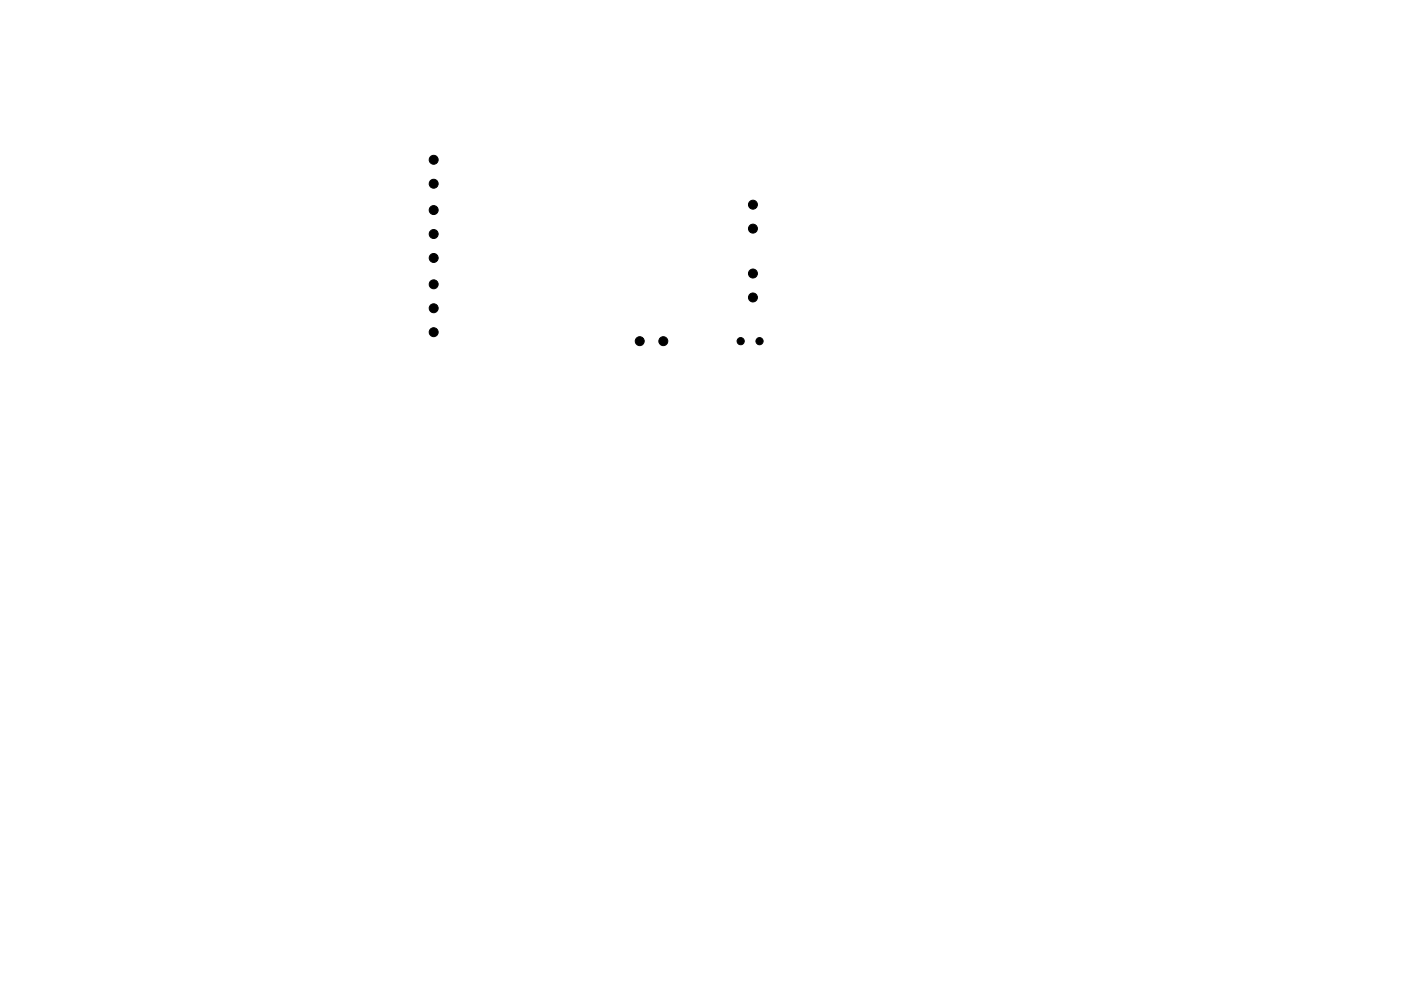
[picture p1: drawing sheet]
<svg xmlns="http://www.w3.org/2000/svg" width="297mm" height="210mm" viewBox="0 0 297 210" stroke-linecap="round" stroke-linejoin="round" font-family="sans-serif">
<g fill="#000" stroke="#000" stroke-width=".21">
<circle cx="91.9" cy="33.9" r=".95"/>
<circle cx="91.9" cy="39" r=".95"/>
<circle cx="91.9" cy="54.7" r=".95"/>
<circle cx="91.9" cy="49.7" r=".95"/>
<circle cx="91.9" cy="44.6" r=".95"/>
<circle cx="159.6" cy="58" r=".95"/>
<circle cx="159.6" cy="43.4" r=".95"/>
<circle cx="159.6" cy="48.5" r=".95"/>
<circle cx="91.9" cy="70.5" r=".95"/>
<circle cx="91.9" cy="65.4" r=".95"/>
<circle cx="91.9" cy="60.3" r=".95"/>
<circle cx="135.6" cy="72.4" r=".95"/>
<circle cx="140.6" cy="72.4" r=".95"/>
<circle cx="157" cy="72.4" r=".76"/>
<circle cx="159.6" cy="63.1" r=".95"/>
<circle cx="161" cy="72.4" r=".76"/>
</g>
</svg>
